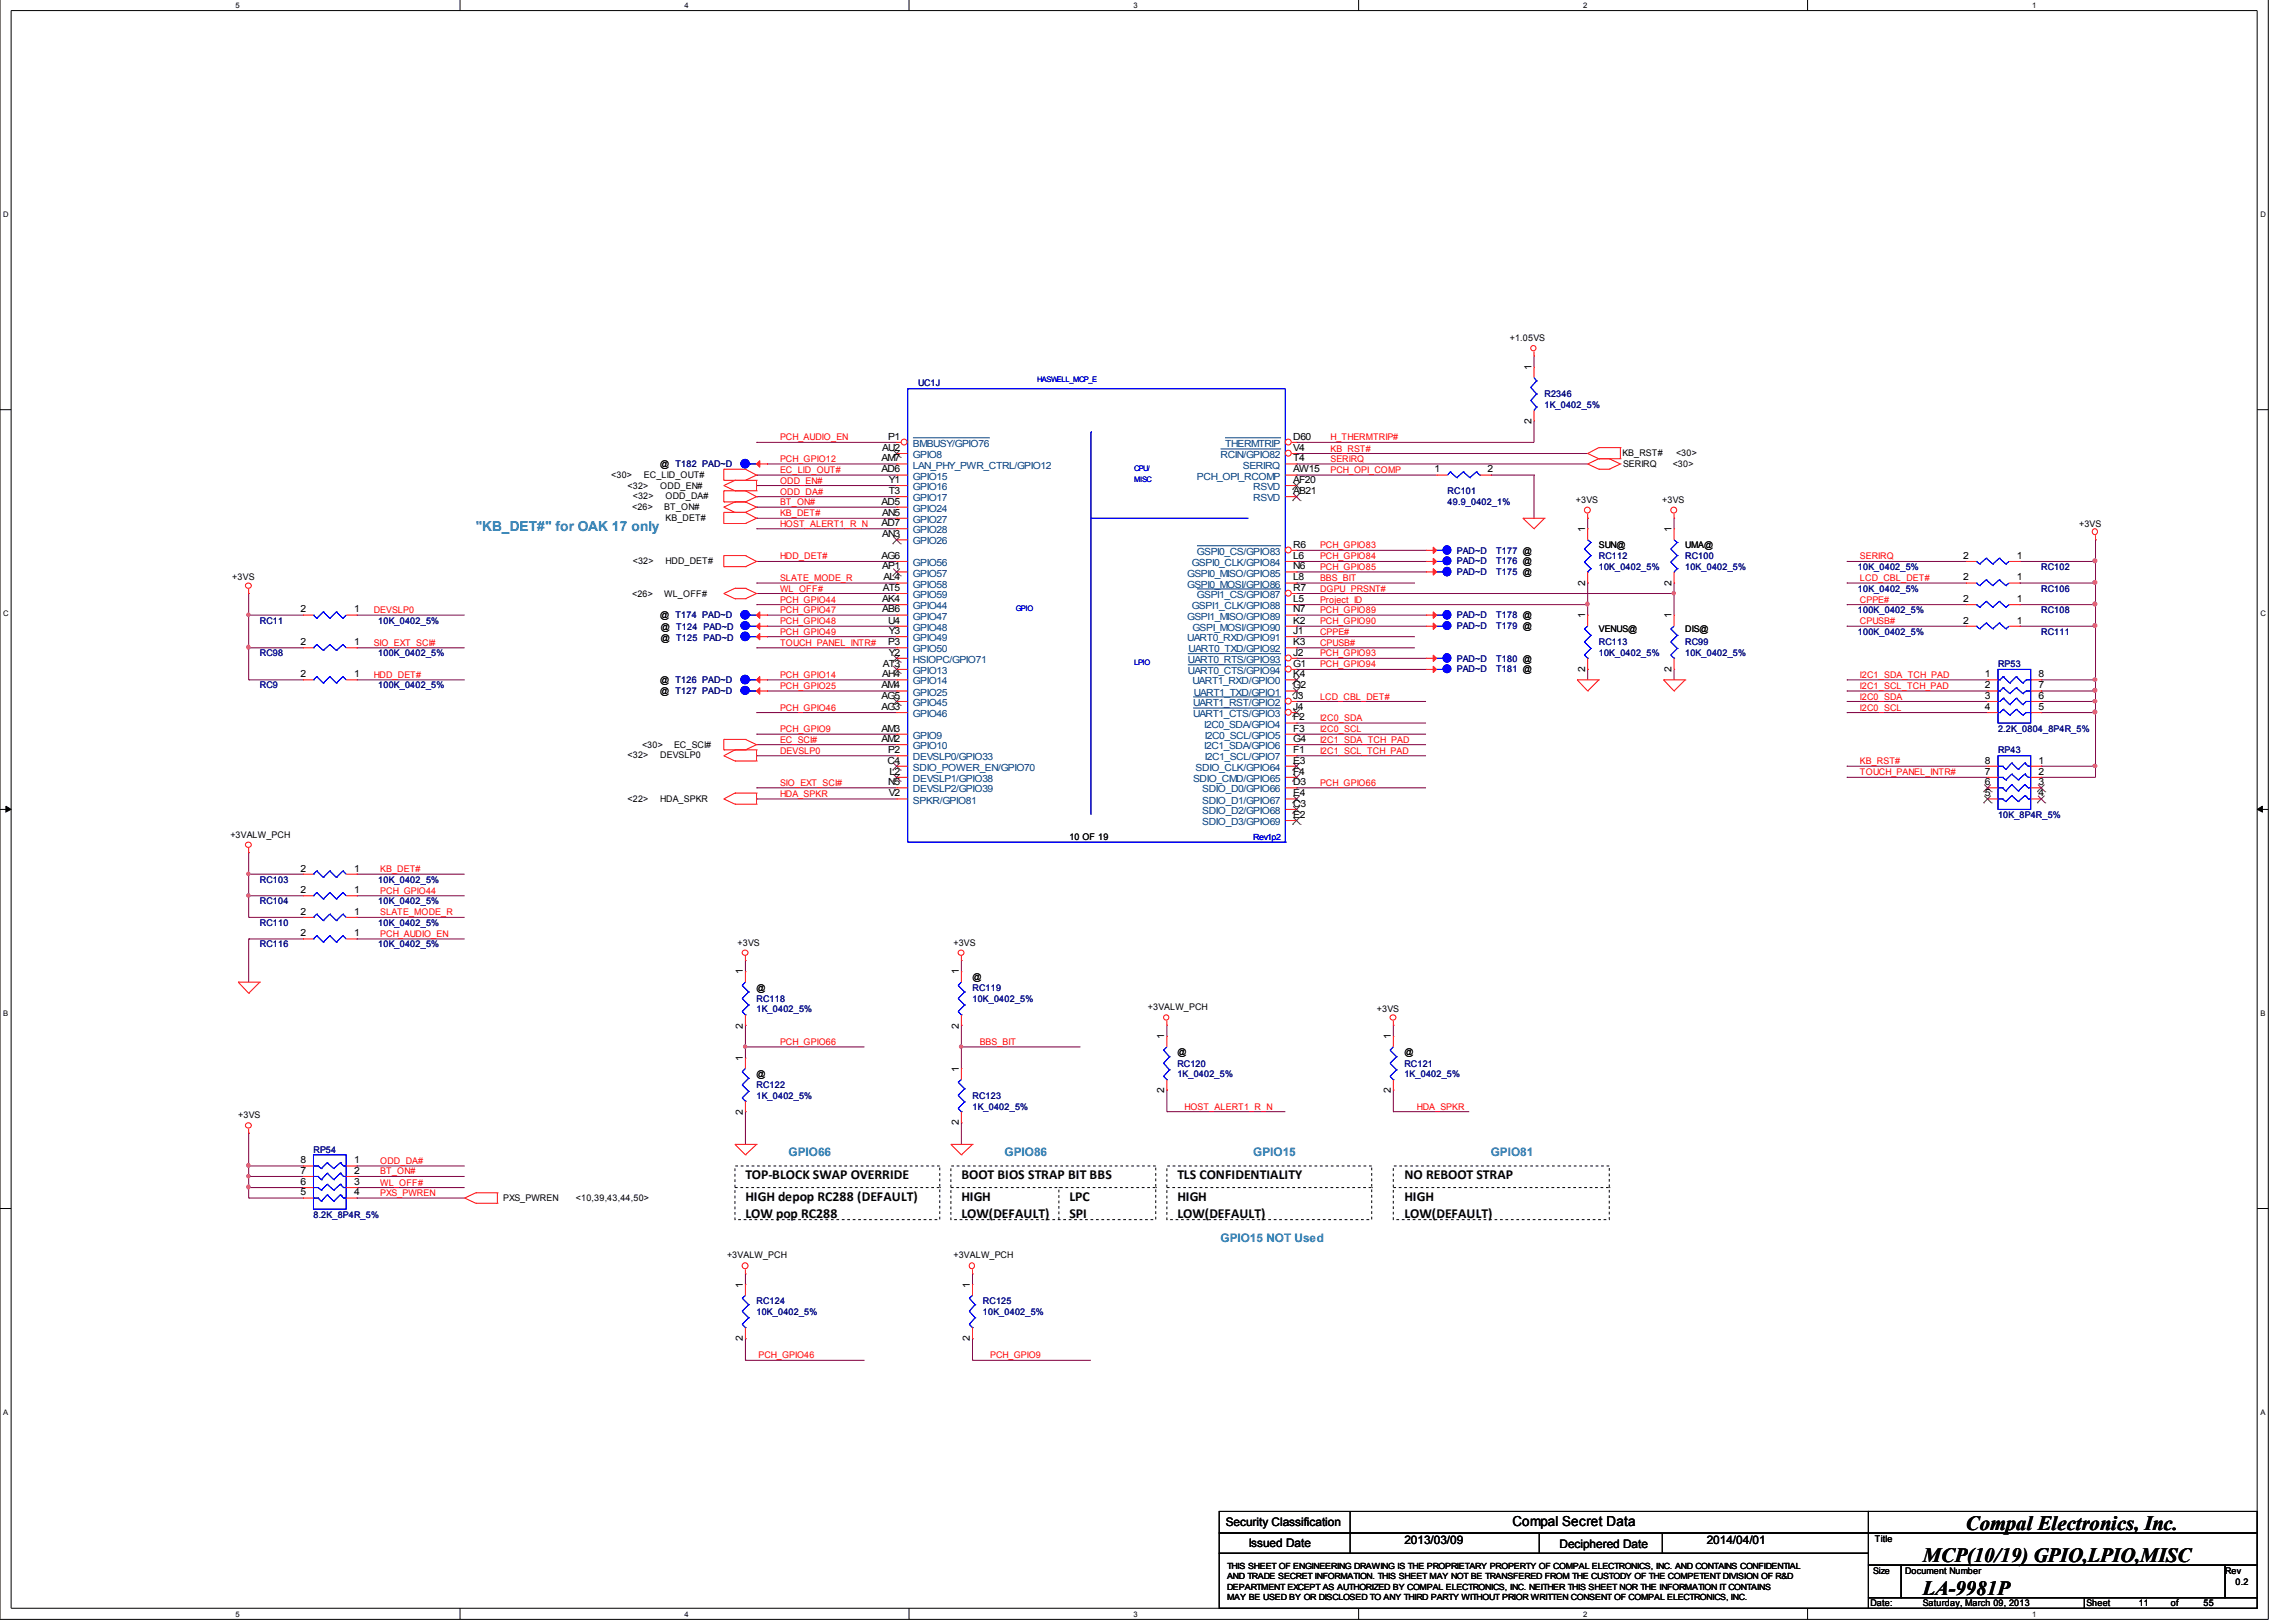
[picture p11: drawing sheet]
<svg xmlns="http://www.w3.org/2000/svg" width="297mm" height="210mm" viewBox="0 0 297 210" stroke-linecap="round" stroke-linejoin="round" font-family="sans-serif">
<defs><g id="words">
<g font-size="2.6">
<text x="248.8" y="202.2">MCP(10/19) GPIO,LPIO,MISC</text>
<text x="254.3" y="198">Compal Electronics, Inc.</text>
<text x="248.8" y="206.4">LA-9981P</text>
</g>
<text font-size="1.8" fill="#0080c0" x="61.6" y="68.7">&quot;KB_DET#&quot; for OAK 17 only</text>
<g font-size="1.8">
<text x="96.4" y="155.4">HIGH depop RC288 (DEFAULT)</text>
<text x="96.4" y="152.6">TOP-BLOCK SWAP OVERRIDE</text>
<text x="124.4" y="155.4">HIGH</text>
<text x="124.4" y="152.6">BOOT BIOS STRAP BIT BBS</text>
<text x="138.3" y="155.4">LPC</text>
<text x="152.3" y="155.4">HIGH</text>
<text x="152.3" y="152.6">TLS CONFIDENTIALITY</text>
<text x="181.7" y="155.4">HIGH</text>
<text x="181.7" y="152.6">NO REBOOT STRAP</text>
<text x="96.4" y="157.6">LOW pop RC288</text>
<text x="124.4" y="157.6">LOW(DEFAULT)</text>
<text x="138.3" y="157.6">SPI</text>
<text x="152.3" y="157.6">LOW(DEFAULT)</text>
<text x="181.7" y="157.6">LOW(DEFAULT)</text>
<text x="195.7" y="197.5">Compal Secret Data</text>
</g>
<g font-size="1.5" fill="#0080c0">
<text x="102" y="149.5">GPIO66</text>
<text x="130" y="149.5">GPIO86</text>
<text x="162.1" y="149.5">GPIO15</text>
<text x="192.9" y="149.5">GPIO81</text>
<text x="157.9" y="160.7">GPIO15 NOT Used</text>
</g>
<g font-size="1.5">
<text x="158.6" y="197.5">Security Classification</text>
<text x="161.5" y="200.2">Issued Date</text>
<text x="181.7" y="199.8">2013/03/09</text>
<text x="201.8" y="200.3">Deciphered Date</text>
<text x="220.8" y="199.8">2014/04/01</text>
</g>
<g font-size="1.3">
<text x="198.1" y="47.9" transform="rotate(-90 198.1 47.9)">1</text>
<text x="114" y="59.7">AM7</text>
<text x="114.1" y="58.3">AU2</text>
<text x="114.9" y="56.9">P1</text>
<text x="167.3" y="58.3">V4</text>
<text x="167.3" y="56.9">D60</text>
<text x="167.3" y="59.7">T4</text>
<text x="198.1" y="54.9" transform="rotate(-90 198.1 54.9)">2</text>
<text x="114" y="61.1">AD6</text>
<text x="114" y="65.3">AD5</text>
<text x="115" y="62.5">Y1</text>
<text x="115" y="63.9">T3</text>
<text x="167.3" y="61.1">AW15</text>
<text x="167.3" y="62.5">AF20</text>
<text x="167.3" y="63.9">AB21</text>
<text x="185.6" y="61.1">1</text>
<text x="192.4" y="61.1">2</text>
<text x="114" y="68.1">AD7</text>
<text x="114.1" y="66.7">AN5</text>
<text x="114.1" y="69.5">AN3</text>
<text x="167.3" y="70.9">R6</text>
<text x="205.1" y="68.8" transform="rotate(-90 205.1 68.8)">1</text>
<text x="216.2" y="68.8" transform="rotate(-90 216.2 68.8)">1</text>
<text x="114" y="72.3">AG6</text>
<text x="114.1" y="73.7">AP1</text>
<text x="114.1" y="77.9">AK4</text>
<text x="114.2" y="76.5">AT5</text>
<text x="114.3" y="75.1">AL4</text>
<text x="167.3" y="77.9">L5</text>
<text x="167.3" y="76.5">R7</text>
<text x="167.3" y="75.1">L8</text>
<text x="167.3" y="72.3">L6</text>
<text x="167.3" y="73.7">N6</text>
<text x="205.1" y="75.8" transform="rotate(-90 205.1 75.8)">2</text>
<text x="216.2" y="75.8" transform="rotate(-90 216.2 75.8)">2</text>
<text x="254" y="72.3">2</text>
<text x="254" y="75.1">2</text>
<text x="254" y="77.9">2</text>
<text x="260.9" y="72.3">1</text>
<text x="260.9" y="75.1">1</text>
<text x="260.9" y="77.9">1</text>
<text x="38.9" y="83.5">2</text>
<text x="38.9" y="79.3">2</text>
<text x="45.8" y="83.5">1</text>
<text x="45.8" y="79.3">1</text>
<text x="114.1" y="79.3">AB6</text>
<text x="114.9" y="83.5">P3</text>
<text x="114.9" y="80.7">U4</text>
<text x="115" y="82.1">Y3</text>
<text x="167.3" y="83.5">K3</text>
<text x="167.3" y="82.1">J1</text>
<text x="167.3" y="79.3">N7</text>
<text x="167.3" y="80.7">K2</text>
<text x="205.1" y="80" transform="rotate(-90 205.1 80)">1</text>
<text x="216.2" y="80" transform="rotate(-90 216.2 80)">1</text>
<text x="254" y="80.7">2</text>
<text x="260.9" y="80.7">1</text>
<text x="38.9" y="87.6">2</text>
<text x="45.8" y="87.6">1</text>
<text x="114" y="89.1">AM4</text>
<text x="114.1" y="87.6">AH4</text>
<text x="114.2" y="86.3">AT3</text>
<text x="115" y="84.9">Y2</text>
<text x="167.3" y="87.6">K4</text>
<text x="167.3" y="89.1">G2</text>
<text x="167.3" y="86.3">G1</text>
<text x="167.3" y="84.9">J2</text>
<text x="205.1" y="87" transform="rotate(-90 205.1 87)">2</text>
<text x="216.2" y="87" transform="rotate(-90 216.2 87)">2</text>
<text x="256.8" y="87.6">1</text>
<text x="256.8" y="89.1">2</text>
<text x="263.7" y="87.6">8</text>
<text x="263.7" y="89.1">7</text>
<text x="114" y="94.7">AM3</text>
<text x="114" y="90.4">AG5</text>
<text x="114" y="91.9">AG3</text>
<text x="167.3" y="94.7">F3</text>
<text x="167.3" y="93.2">F2</text>
<text x="167.3" y="90.4">J3</text>
<text x="167.3" y="91.9">J4</text>
<text x="256.8" y="90.4">3</text>
<text x="256.8" y="91.9">4</text>
<text x="263.7" y="90.4">6</text>
<text x="263.7" y="91.9">5</text>
<text x="114" y="96">AM2</text>
<text x="114.8" y="98.8">C4</text>
<text x="114.9" y="101.6">N5</text>
<text x="114.9" y="97.5">P2</text>
<text x="115.1" y="100.3">L2</text>
<text x="167.3" y="101.6">D3</text>
<text x="167.3" y="98.8">E3</text>
<text x="167.3" y="100.3">F4</text>
<text x="167.3" y="97.5">F1</text>
<text x="167.3" y="96">G4</text>
<text x="256.8" y="98.8">8</text>
<text x="256.8" y="100.3">7</text>
<text x="256.8" y="101.6">6</text>
<text x="263.7" y="98.8">1</text>
<text x="263.7" y="100.3">2</text>
<text x="263.7" y="101.6">3</text>
<text x="115" y="103.1">V2</text>
<text x="167.3" y="103.1">E4</text>
<text x="167.3" y="104.4">C3</text>
<text x="167.3" y="105.8">E2</text>
<text x="256.8" y="103.1">5</text>
<text x="263.7" y="103.1">4</text>
<text x="38.9" y="112.8">2</text>
<text x="45.8" y="112.8">1</text>
<text x="38.9" y="115.6">2</text>
<text x="38.9" y="118.4">2</text>
<text x="45.8" y="115.6">1</text>
<text x="45.8" y="118.4">1</text>
<text x="38.9" y="121.2">2</text>
<text x="45.8" y="121.2">1</text>
<text x="96.1" y="126.1" transform="rotate(-90 96.1 126.1)">1</text>
<text x="124" y="126.1" transform="rotate(-90 124 126.1)">1</text>
<text x="96.1" y="137.3" transform="rotate(-90 96.1 137.3)">1</text>
<text x="96.1" y="133.1" transform="rotate(-90 96.1 133.1)">2</text>
<text x="124" y="133.1" transform="rotate(-90 124 133.1)">2</text>
<text x="150.6" y="134.5" transform="rotate(-90 150.6 134.5)">1</text>
<text x="179.9" y="134.5" transform="rotate(-90 179.9 134.5)">1</text>
<text x="124" y="138.7" transform="rotate(-90 124 138.7)">1</text>
<text x="150.6" y="141.5" transform="rotate(-90 150.6 141.5)">2</text>
<text x="179.9" y="141.5" transform="rotate(-90 179.9 141.5)">2</text>
<text x="96.1" y="144.3" transform="rotate(-90 96.1 144.3)">2</text>
<text x="124" y="145.6" transform="rotate(-90 124 145.6)">2</text>
<text x="38.9" y="150.6">8</text>
<text x="38.9" y="151.9">7</text>
<text x="38.9" y="153.3">6</text>
<text x="38.9" y="154.7">5</text>
<text x="45.8" y="150.6">1</text>
<text x="45.8" y="151.9">2</text>
<text x="45.8" y="153.3">3</text>
<text x="45.8" y="154.7">4</text>
<text x="96.1" y="166.6" transform="rotate(-90 96.1 166.6)">1</text>
<text x="125.5" y="166.6" transform="rotate(-90 125.5 166.6)">1</text>
<text x="96.1" y="173.6" transform="rotate(-90 96.1 173.6)">2</text>
<text x="125.5" y="173.6" transform="rotate(-90 125.5 173.6)">2</text>
</g>
<g font-size="1.3" fill="#004080">
<text x="118.1" y="59.3">GPIO8</text>
<text x="118.1" y="57.8">BMBUSY/GPIO76</text>
<text x="157.9" y="59.3">RCIN/GPIO82</text>
<text x="158.5" y="57.8">THERMTRIP</text>
<text x="118.1" y="63.4">GPIO16</text>
<text x="118.1" y="64.9">GPIO17</text>
<text x="118.1" y="62.1">GPIO15</text>
<text x="118.1" y="60.6">LAN_PHY_PWR_CTRL/GPIO12</text>
<text x="154.9" y="62.1">PCH_OPI_RCOMP</text>
<text x="160.8" y="60.6">SERIRQ</text>
<text x="162.1" y="63.4">RSVD</text>
<text x="162.1" y="64.9">RSVD</text>
<text x="118.1" y="67.7">GPIO27</text>
<text x="118.1" y="69">GPIO28</text>
<text x="118.1" y="70.5">GPIO26</text>
<text x="118.1" y="66.2">GPIO24</text>
<text x="154.9" y="71.8">GSPI0_CS/GPIO83</text>
<text x="118.1" y="73.3">GPIO56</text>
<text x="118.1" y="74.6">GPIO57</text>
<text x="118.1" y="77.4">GPIO59</text>
<text x="118.1" y="76">GPIO58</text>
<text x="153.6" y="76">GSPI0_MOSI/GPIO86</text>
<text x="153.6" y="74.6">GSPI0_MISO/GPIO85</text>
<text x="154.2" y="73.3">GSPI0_CLK/GPIO84</text>
<text x="154.9" y="77.4">GSPI1_CS/GPIO87</text>
<text x="118.1" y="83">GPIO49</text>
<text x="118.1" y="80.2">GPIO47</text>
<text x="118.1" y="81.6">GPIO48</text>
<text x="118.1" y="78.8">GPIO44</text>
<text x="153.6" y="83">UART0_RXD/GPIO91</text>
<text x="153.6" y="80.2">GSPI1_MISO/GPIO89</text>
<text x="154.2" y="78.8">GSPI1_CLK/GPIO88</text>
<text x="154.3" y="81.6">GSPI_MOSI/GPIO90</text>
<text x="118.1" y="88.6">GPIO14</text>
<text x="118.1" y="87.2">GPIO13</text>
<text x="118.1" y="85.8">HSIOPC/GPIO71</text>
<text x="118.1" y="84.4">GPIO50</text>
<text x="153.7" y="87.2">UART0_CTS/GPIO94</text>
<text x="153.7" y="85.8">UART0_RTS/GPIO93</text>
<text x="153.8" y="84.4">UART0_TXD/GPIO92</text>
<text x="154.3" y="88.6">UART1_RXD/GPIO0</text>
<text x="118.1" y="95.6">GPIO9</text>
<text x="118.1" y="91.4">GPIO45</text>
<text x="118.1" y="92.8">GPIO46</text>
<text x="118.1" y="90">GPIO25</text>
<text x="154.3" y="91.4">UART1_RST/GPIO2</text>
<text x="154.3" y="92.8">UART1_CTS/GPIO3</text>
<text x="154.4" y="90">UART1_TXD/GPIO1</text>
<text x="155.8" y="94.2">I2C0_SDA/GPIO4</text>
<text x="155.9" y="95.6">I2C0_SCL/GPIO5</text>
<text x="118.1" y="101.2">DEVSLP1/GPIO38</text>
<text x="118.1" y="99.8">SDIO_POWER_EN/GPIO70</text>
<text x="118.1" y="98.4">DEVSLP0/GPIO33</text>
<text x="118.1" y="97">GPIO10</text>
<text x="154.3" y="101.2">SDIO_CMD/GPIO65</text>
<text x="154.7" y="99.8">SDIO_CLK/GPIO64</text>
<text x="155.8" y="97">I2C1_SDA/GPIO6</text>
<text x="155.9" y="98.4">I2C1_SCL/GPIO7</text>
<text x="118.1" y="102.5">DEVSLP2/GPIO39</text>
<text x="118.1" y="104">SPKR/GPIO81</text>
<text x="155.5" y="104">SDIO_D1/GPIO67</text>
<text x="155.5" y="105.3">SDIO_D2/GPIO68</text>
<text x="155.5" y="106.8">SDIO_D3/GPIO69</text>
<text x="155.5" y="102.5">SDIO_D0/GPIO66</text>
</g>
<g font-size="1.2">
<text x="195.3" y="44.1">+1.05VS</text>
<text x="209.9" y="59">KB_RST#</text>
<text x="216.8" y="59">&lt;30&gt;</text>
<text x="79.1" y="61.8">&lt;30&gt;</text>
<text x="81.2" y="63.3">&lt;32&gt;</text>
<text x="81.9" y="64.6">&lt;32&gt;</text>
<text x="83.3" y="61.8">EC_LID_OUT#</text>
<text x="85.4" y="63.3">ODD_EN#</text>
<text x="85.4" y="60.5">@ T182 PAD~D</text>
<text x="86.1" y="64.6">ODD_DA#</text>
<text x="203.9" y="65">+3VS</text>
<text x="210" y="60.5">SERIRQ</text>
<text x="215.1" y="65">+3VS</text>
<text x="216.4" y="60.5">&lt;30&gt;</text>
<text x="81.8" y="66.1">&lt;26&gt;</text>
<text x="85.9" y="66.1">BT_ON#</text>
<text x="86.1" y="67.4">KB_DET#</text>
<text x="206.8" y="71">SUN@</text>
<text x="218" y="71">UMA@</text>
<text x="269" y="68.2">+3VS</text>
<text x="30.1" y="75.1">+3VS</text>
<text x="81.8" y="77.2">&lt;26&gt;</text>
<text x="81.9" y="73">&lt;32&gt;</text>
<text x="85.9" y="77.2">WL_OFF#</text>
<text x="86.1" y="73">HDD_DET#</text>
<text x="85.4" y="80">@ T174 PAD~D</text>
<text x="85.5" y="81.5">@ T124 PAD~D</text>
<text x="85.5" y="82.9">@ T125 PAD~D</text>
<text x="206.8" y="81.8">VENUS@</text>
<text x="218" y="81.8">DIS@</text>
<text x="85.4" y="88.4">@ T126 PAD~D</text>
<text x="85.4" y="89.8">@ T127 PAD~D</text>
<text x="81.2" y="98.1">&lt;32&gt;</text>
<text x="83.1" y="96.8">&lt;30&gt;</text>
<text x="85.4" y="98.1">DEVSLP0</text>
<text x="87.2" y="96.8">EC_SCI#</text>
<text x="81.2" y="103.7">&lt;22&gt;</text>
<text x="85.4" y="103.7">HDA_SPKR</text>
<text x="29.8" y="108.4">+3VALW_PCH</text>
<text x="138.3" y="108.6">10 OF 19</text>
<text x="95.4" y="122.4">+3VS</text>
<text x="123.4" y="122.4">+3VS</text>
<text x="97.9" y="128.2">@</text>
<text x="125.8" y="126.8">@</text>
<text x="148.5" y="130.7">+3VALW_PCH</text>
<text x="178.1" y="131">+3VS</text>
<text x="152.3" y="136.6">@</text>
<text x="181.7" y="136.6">@</text>
<text x="97.9" y="139.4">@</text>
<text x="30.8" y="144.7">+3VS</text>
<text x="65.1" y="155.5">PXS_PWREN</text>
<text x="74.5" y="155.5">&lt;10,39,43,44,50&gt;</text>
<text x="94.1" y="162.8">+3VALW_PCH</text>
<text x="123.4" y="162.8">+3VALW_PCH</text>
<text x="242.3" y="203.6">Size</text>
<text x="242.6" y="199.6">Title</text>
<text x="246.5" y="203.6">Document Number</text>
<text x="287.9" y="203.6">Rev</text>
<text x="242" y="207.9">Date:</text>
<text x="248.8" y="207.9">Saturday, March 09, 2013</text>
<text x="269.9" y="207.9">Sheet</text>
<text x="276.7" y="207.9">11</text>
<text x="280.8" y="207.9">of</text>
<text x="285.1" y="207.9">55</text>
<text x="289.2" y="205.1">0.2</text>
</g>
<g font-size="1.2" fill="#000080">
<text x="118.8" y="50">UC1J</text>
<text x="199.8" y="51.4">R2346</text>
<text x="199.8" y="52.8">1K_0402_5%</text>
<text x="187.3" y="63.9">RC101</text>
<text x="187.3" y="65.4">49.9_0402_1%</text>
<text x="188.5" y="71.6">PAD~D</text>
<text x="193.5" y="71.6">T177 @</text>
<text x="188.5" y="74.4">PAD~D</text>
<text x="188.5" y="73">PAD~D</text>
<text x="193.5" y="74.4">T175 @</text>
<text x="193.5" y="73">T176 @</text>
<text x="206.8" y="72.3">RC112</text>
<text x="206.8" y="73.8">10K_0402_5%</text>
<text x="218" y="72.3">RC100</text>
<text x="218" y="73.8">10K_0402_5%</text>
<text x="240.4" y="73.8">10K_0402_5%</text>
<text x="240.4" y="76.6">10K_0402_5%</text>
<text x="264.1" y="73.8">RC102</text>
<text x="264.1" y="76.6">RC106</text>
<text x="33.6" y="80.7">RC11</text>
<text x="48.9" y="80.7">10K_0402_5%</text>
<text x="188.5" y="80">PAD~D</text>
<text x="188.5" y="81.4">PAD~D</text>
<text x="193.5" y="80">T178 @</text>
<text x="193.5" y="81.4">T179 @</text>
<text x="206.8" y="83.5">RC113</text>
<text x="218" y="83.5">RC99</text>
<text x="240.4" y="82.1">100K_0402_5%</text>
<text x="240.4" y="79.3">100K_0402_5%</text>
<text x="264.1" y="82.1">RC111</text>
<text x="264.1" y="79.3">RC108</text>
<text x="33.6" y="89.1">RC9</text>
<text x="33.6" y="84.9">RC98</text>
<text x="48.9" y="89.1">100K_0402_5%</text>
<text x="48.9" y="84.9">100K_0402_5%</text>
<text x="188.5" y="85.6">PAD~D</text>
<text x="188.5" y="87">PAD~D</text>
<text x="193.5" y="85.6">T180 @</text>
<text x="193.5" y="87">T181 @</text>
<text x="206.8" y="84.9">10K_0402_5%</text>
<text x="218" y="84.9">10K_0402_5%</text>
<text x="258.5" y="86.3">RP53</text>
<text x="258.5" y="94.7">2.2K_0804_8P4R_5%</text>
<text x="258.5" y="97.5">RP43</text>
<text x="258.5" y="105.8">10K_8P4R_5%</text>
<text x="33.6" y="114.2">RC103</text>
<text x="33.6" y="117">RC104</text>
<text x="33.6" y="119.8">RC110</text>
<text x="48.9" y="114.2">10K_0402_5%</text>
<text x="48.9" y="117">10K_0402_5%</text>
<text x="48.9" y="119.8">10K_0402_5%</text>
<text x="33.6" y="122.6">RC116</text>
<text x="48.9" y="122.6">10K_0402_5%</text>
<text x="97.9" y="129.6">RC118</text>
<text x="97.9" y="131">1K_0402_5%</text>
<text x="125.8" y="128.2">RC119</text>
<text x="125.8" y="129.6">10K_0402_5%</text>
<text x="97.9" y="140.8">RC122</text>
<text x="97.9" y="142.2">1K_0402_5%</text>
<text x="125.8" y="142.2">RC123</text>
<text x="125.8" y="143.6">1K_0402_5%</text>
<text x="152.3" y="138">RC120</text>
<text x="152.3" y="139.4">1K_0402_5%</text>
<text x="181.7" y="138">RC121</text>
<text x="181.7" y="139.4">1K_0402_5%</text>
<text x="40.6" y="149.2">RP54</text>
<text x="40.6" y="157.6">8.2K_8P4R_5%</text>
<text x="97.9" y="168.8">RC124</text>
<text x="97.9" y="170.1">10K_0402_5%</text>
<text x="127.2" y="168.8">RC125</text>
<text x="127.2" y="170.1">10K_0402_5%</text>
</g>
<g font-size="1.2" fill="#f00">
<text x="100.9" y="57">PCH_AUDIO_EN</text>
<text x="100.9" y="59.8">PCH_GPIO12</text>
<text x="172.1" y="59.8">SERIRQ</text>
<text x="172.1" y="58.4">KB_RST#</text>
<text x="172.1" y="57">H_THERMTRIP#</text>
<text x="100.9" y="65.4">BT_ON#</text>
<text x="100.9" y="61.2">EC_LID_OUT#</text>
<text x="100.9" y="62.6">ODD_EN#</text>
<text x="100.9" y="64">ODD_DA#</text>
<text x="172.1" y="61.2">PCH_OPI_COMP</text>
<text x="100.9" y="66.8">KB_DET#</text>
<text x="100.9" y="68.2">HOST_ALERT1_R_N</text>
<text x="170.8" y="71">PCH_GPIO83</text>
<text x="100.9" y="75.2">SLATE_MODE_R</text>
<text x="100.9" y="78">PCH_GPIO44</text>
<text x="100.9" y="76.6">WL_OFF#</text>
<text x="100.9" y="72.4">HDD_DET#</text>
<text x="170.8" y="75.2">BBS_BIT</text>
<text x="170.8" y="76.6">DGPU_PRSNT#</text>
<text x="170.8" y="78">Project_ID</text>
<text x="170.8" y="73.8">PCH_GPIO85</text>
<text x="170.8" y="72.4">PCH_GPIO84</text>
<text x="240.6" y="75.2">LCD_CBL_DET#</text>
<text x="240.6" y="78">CPPE#</text>
<text x="240.6" y="72.4">SERIRQ</text>
<text x="48.3" y="83.6">SIO_EXT_SCI#</text>
<text x="48.3" y="79.3">DEVSLP0</text>
<text x="100.9" y="80.8">PCH_GPIO48</text>
<text x="100.9" y="82.1">PCH_GPIO49</text>
<text x="100.9" y="83.6">TOUCH_PANEL_INTR#</text>
<text x="100.9" y="79.3">PCH_GPIO47</text>
<text x="170.8" y="82.1">CPPE#</text>
<text x="170.8" y="83.6">CPUSB#</text>
<text x="170.8" y="79.3">PCH_GPIO89</text>
<text x="170.8" y="80.8">PCH_GPIO90</text>
<text x="240.6" y="80.8">CPUSB#</text>
<text x="48.3" y="87.7">HDD_DET#</text>
<text x="100.9" y="87.7">PCH_GPIO14</text>
<text x="100.9" y="89.2">PCH_GPIO25</text>
<text x="170.8" y="84.9">PCH_GPIO93</text>
<text x="170.8" y="86.4">PCH_GPIO94</text>
<text x="240.6" y="89.2">I2C1_SCL_TCH_PAD</text>
<text x="240.6" y="87.7">I2C1_SDA_TCH_PAD</text>
<text x="100.9" y="92">PCH_GPIO46</text>
<text x="100.9" y="94.8">PCH_GPIO9</text>
<text x="170.8" y="90.5">LCD_CBL_DET#</text>
<text x="170.8" y="93.3">I2C0_SDA</text>
<text x="170.8" y="94.8">I2C0_SCL</text>
<text x="240.6" y="92">I2C0_SCL</text>
<text x="240.6" y="90.5">I2C0_SDA</text>
<text x="100.9" y="101.7">SIO_EXT_SCI#</text>
<text x="100.9" y="96.1">EC_SCI#</text>
<text x="100.9" y="97.6">DEVSLP0</text>
<text x="170.8" y="96.1">I2C1_SDA_TCH_PAD</text>
<text x="170.8" y="97.6">I2C1_SCL_TCH_PAD</text>
<text x="170.8" y="101.7">PCH_GPIO66</text>
<text x="240.6" y="98.9">KB_RST#</text>
<text x="240.6" y="100.3">TOUCH_PANEL_INTR#</text>
<text x="100.9" y="103.1">HDA_SPKR</text>
<text x="49.2" y="112.9">KB_DET#</text>
<text x="49.2" y="115.7">PCH_GPIO44</text>
<text x="49.2" y="118.5">SLATE_MODE_R</text>
<text x="49.2" y="121.3">PCH_AUDIO_EN</text>
<text x="100.9" y="135.2">PCH_GPIO66</text>
<text x="126.7" y="135.2">BBS_BIT</text>
<text x="153.2" y="143.6">HOST_ALERT1_R_N</text>
<text x="183.3" y="143.6">HDA_SPKR</text>
<text x="49.2" y="150.6">ODD_DA#</text>
<text x="49.2" y="152">BT_ON#</text>
<text x="49.2" y="153.4">WL_OFF#</text>
<text x="49.2" y="154.8">PXS_PWREN</text>
<text x="98.1" y="175.8">PCH_GPIO46</text>
<text x="128.1" y="175.8">PCH_GPIO9</text>
</g>
<text font-size="1.1" fill="#00f" x="162.1" y="108.6">Rev1p2</text>
<g font-size="1.1">
<text x="158.7" y="203">THIS SHEET OF ENGINEERING DRAWING IS THE PROPRIETARY PROPERTY OF COMPAL ELECTRONICS, INC. AND CONTAINS CONFIDENTIAL</text>
<text x="158.7" y="204.4">AND TRADE SECRET INFORMATION. THIS SHEET MAY NOT BE TRANSFERED FROM THE CUSTODY OF THE COMPETENT DIVISION OF R&amp;D</text>
<text x="158.7" y="205.8">DEPARTMENT EXCEPT AS AUTHORIZED BY COMPAL ELECTRONICS, INC. NEITHER THIS SHEET NOR THE INFORMATION IT CONTAINS</text>
<text x="158.7" y="207.1">MAY BE USED BY OR DISCLOSED TO ANY THIRD PARTY WITHOUT PRIOR WRITTEN CONSENT OF COMPAL ELECTRONICS, INC.</text>
</g>
<g font-size="1">
<text x="30.5" y="1">5</text>
<text x="88.6" y="1">4</text>
<text x="146.6" y="1">3</text>
<text x="204.8" y="1">2</text>
<text x="262.9" y="1">1</text>
<text x=".4" y="28">D</text>
<text x="292.4" y="28">D</text>
<text x=".4" y="79.7">C</text>
<text x="292.4" y="79.7">C</text>
<text x=".4" y="131.4">B</text>
<text x="292.4" y="131.4">B</text>
<text x=".4" y="183.1">A</text>
<text x="292.4" y="183.1">A</text>
<text x="30.5" y="209.2">5</text>
<text x="88.6" y="209.2">4</text>
<text x="146.6" y="209.2">3</text>
<text x="204.8" y="209.2">2</text>
<text x="262.9" y="209.2">1</text>
</g>
<g font-size="1" fill="#00f">
<text x="134.2" y="49.5">HASWELL_MCP_E</text>
<text x="146.7" y="60.9">CPU/</text>
<text x="146.7" y="62.3">MISC</text>
<text x="131.4" y="79.1">GPIO</text>
<text x="146.7" y="86">LPIO</text>
</g>
</g></defs>
<path d="M0 -.1v209.7h293.5v-209.7M1.4 1.4h290.6v206.7h-290.6z" fill="none" stroke="#000" stroke-width=".13"/>
<g fill="#fff">
<path d="M30.5 .2h.4v1h-.4z"/>
<path d="M30.5 208.4h.4v1h-.4z"/>
</g>
<path d="M59.5 -.1v1.5M59.5 208.1v1.5" fill="none" stroke="#000" stroke-width=".13"/>
<g fill="#fff">
<path d="M88.6 .2h.4v1h-.4z"/>
<path d="M88.6 208.4h.4v1h-.4z"/>
</g>
<path d="M117.6 -.1v1.5M117.6 208.1v1.5" fill="none" stroke="#000" stroke-width=".13"/>
<g fill="#fff">
<path d="M146.6 .2h.5v1h-.5z"/>
<path d="M146.6 208.4h.5v1h-.5z"/>
</g>
<path d="M175.8 -.1v1.5M175.8 208.1v1.5" fill="none" stroke="#000" stroke-width=".13"/>
<g fill="#fff">
<path d="M204.8 .2h.4v1h-.4z"/>
<path d="M204.8 208.4h.4v1h-.4z"/>
</g>
<path d="M233.8 -.1v1.5M233.8 208.1v1.5" fill="none" stroke="#000" stroke-width=".13"/>
<g fill="#fff">
<path d="M262.9 .2h.4v1h-.4z"/>
<path d="M262.9 208.4h.4v1h-.4z"/>
<path d="M.4 27.2h.5v1h-.5z"/>
<path d="M292.4 27.2h.5v1h-.5z"/>
<path d="M.4 78.8h.5v1.1h-.5z"/>
<path d="M292.4 78.8h.5v1.1h-.5z"/>
</g>
<path d="M0 53h1.4M292 53h1.5" fill="none" stroke="#000" stroke-width=".13"/>
<g fill="#fff">
<path d="M.4 130.6h.5v1h-.5z"/>
<path d="M292.4 130.6h.5v1h-.5z"/>
</g>
<path d="M0 104.7h1.4M292 104.7h1.5" fill="none" stroke="#000" stroke-width=".13"/>
<path d="M.8 104.3l.6 .4-.6 .4zM292 104.7l.7-.4v.8z" fill="#000" stroke="#000" stroke-width=".13"/>
<g fill="#fff">
<path d="M.4 182.2h.5v1h-.5z"/>
<path d="M292.4 182.2h.5v1h-.5z"/>
</g>
<g fill="none" stroke="#000" stroke-width=".13">
<path d="M0 156.4h1.4M292 156.4h1.5M157.7 195.6h84v2.8h-84zM157.7 198.4h84v2.6h-84zM174.7 198.4h.1M174.7 195.6v5.4M199.1 198.4v2.6M215.1 198.4v2.6M241.7 195.6h50.3v2.8h-50.3zM241.7 198.4h50.3v4.1h-50.3zM157.7 201h84v7.1h-84zM174.7 201h.1"/>
<path d="M199.1 201h.1M215.1 201h.1M241.7 202.5h4.3v4.3h-4.3zM241.7 206.8h28v1.3h-28zM246 202.5h41.9v4.3h-41.9zM269.7 206.8h22.3v1.3h-22.3zM287.9 202.5h4.1v4.3h-4.1z"/>
</g>
<path d="M95.1 150.9h26.5v6.9h-26.5zM95.1 153.7h26.5M123 153.7h26.5M123 150.9h26.5v6.9h-26.5zM137 157.8v-4.1M151 153.7h26.5M151 150.9h26.5v6.9h-26.5zM180.3 150.9h27.9v6.9h-27.9zM180.3 153.7h27.9" fill="none" stroke="#000" stroke-width=".13" stroke-dasharray=".4 .4 .4 .4 .4 .4 .4 .4" stroke-linecap="butt"/>
<g fill="none" stroke="#800040" stroke-width=".13">
<path d="M97.9 57.2h.1M97.9 57.2h18.1M167.7 58.7h.1M167.7 57.2h.1M167.7 58.7h37.7M198.5 46.1h.1M198.5 54.5h.1M198.5 54.5v2.7h-30.8M198.5 46.1v1.4M32.2 79.6h.1M32.2 76.8h.1M32.2 76.8v11.2"/>
<path d="M32.2 79.6h7M46.1 79.6h.1M46.1 79.6h14M97.9 75.5h.1M97.9 78.2h.1M97.9 65.6h.1M97.9 76.8h.1M97.9 61.5h.1M97.9 62.8h.1M97.9 64.3h.1M97.9 72.7h.1M97.9 67.1h.1"/>
<path d="M97.9 68.4h.1M97.9 75.5h18.1M97.9 61.5h18.1M97.9 78.2h18.1M97.9 72.7h18.1M97.9 65.6h18.1M97.9 76.8h18.1M97.9 62.8h18.1M97.9 64.3h18.1M97.9 67.1h18.1M97.9 68.4h18.1M99.2 79.6h.1"/>
<path d="M99.2 60h.1M99.2 60h16.8M99.2 79.6h16.8M167.7 60h.1M167.7 61.5h.1M167.7 75.5h.1M167.7 76.8h.1M167.7 78.2h.1M167.7 74h.1M167.7 72.7h.1M167.7 71.2h.1M167.7 79.6h.1"/>
<path d="M167.7 75.5h15.3M167.7 60h37.7M167.7 61.5h18.1M167.7 78.2h37.7M167.7 72.7h16.8M167.7 79.6h16.8M167.7 76.8h48.9M167.7 74h16.8M167.7 71.2h16.8M192.9 61.5h.1M192.9 61.5h5.6M198.5 61.5h.1"/>
<path d="M198.5 61.5v5.6M205.4 78.2h.1M205.4 67.1h.1M205.4 75.5h.1M205.4 67.1v1.3M205.4 75.5v4.1M216.6 76.8h.1M216.6 75.5h.1M216.6 67.1h.1M216.6 67.1v1.3M216.6 75.5v4.1M238.9 75.5h.1"/>
<path d="M238.9 78.2h.1M238.9 72.7h.1M238.9 75.5h15.4M238.9 78.2h15.4M238.9 72.7h15.4M261.3 75.5h.1M261.3 78.2h.1M261.3 72.7h.1M261.3 75.5h9.8M261.3 78.2h9.8M261.3 72.7h9.8M271.1 69.9h.1"/>
<path d="M271.1 72.7h.1M271.1 75.5h.1M271.1 78.2h.1M271.1 69.9v30.7h-7M32.2 83.8h.1M32.2 88h.1M32.2 83.8h7M32.2 88h7M46.1 83.8h.1M46.1 88h.1M46.1 83.8h14M46.1 88h14"/>
<path d="M97.9 83.8h.1M97.9 92.2h.1M97.9 95h.1M97.9 96.4h.1M97.9 97.8h.1M97.9 96.4h18.1M97.9 97.8h18.1M97.9 95h18.1M97.9 83.8h18.1M97.9 92.2h18.1M99.2 81h.1M99.2 82.4h.1"/>
<path d="M99.2 88h.1M99.2 89.4h.1M99.2 82.4h16.8M99.2 81h16.8M99.2 88h16.8M99.2 89.4h16.8M167.7 90.8h.1M167.7 96.4h.1M167.7 97.8h.1M167.7 93.6h.1M167.7 95h.1M167.7 82.4h.1"/>
<path d="M167.7 83.8h.1M167.7 81h.1M167.7 85.2h.1M167.7 86.6h.1M167.7 90.8h16.8M167.7 96.4h16.8M167.7 97.8h16.8M167.7 93.6h16.8M167.7 95h16.8M167.7 83.8h15.3M167.7 82.4h15.3M167.7 81h16.8"/>
<path d="M167.7 85.2h16.8M167.7 86.6h16.8M205.4 86.6h.1M205.4 86.6v1.4M216.6 86.6h.1M216.6 86.6v1.4M238.9 81h.1M238.9 92.2h.1M238.9 90.8h.1M238.9 89.4h.1M238.9 88h.1M238.9 99.2h.1"/>
<path d="M238.9 90.8h18.2M238.9 81h15.4M238.9 88h18.2M238.9 92.2h18.2M238.9 89.4h18.2M238.9 99.2h18.2M261.3 81h.1M261.3 81h9.8M264.1 92.2h.1M264.1 90.8h.1M264.1 89.4h.1M264.1 88h.1"/>
<path d="M264.1 99.2h.1M264.1 90.8h7M264.1 88h7M264.1 92.2h7M264.1 89.4h7M264.1 99.2h7M271.1 81h.1M271.1 90.8h.1M271.1 89.4h.1M271.1 88h.1M271.1 99.2h.1M271.1 92.2h.1"/>
<path d="M32.2 110.3h.1M32.2 113.1h.1M32.2 115.9h.1M32.2 118.7h.1M32.2 110.3v8.4M32.2 113.1h7M32.2 115.9h7M32.2 118.7h7M46.1 113.1h.1M46.1 115.9h.1M46.1 118.7h.1M46.1 113.1h14"/>
<path d="M46.1 115.9h14M46.1 118.7h14M97.9 102h.1M97.9 103.4h.1M97.9 102h18.1M97.9 103.4h18.1M167.7 102h.1M167.7 102h16.8M238.9 100.6h.1M238.9 100.6h18.2M264.1 100.6h.1M32.2 121.5h.1"/>
<path d="M32.2 121.5v5.6M32.2 121.5h7M46.1 121.5h.1M46.1 121.5h14M96.4 135.5h.1M96.4 124.3h.1M96.4 132.7h.1M96.4 124.3v1.4M96.4 132.7v4.2M96.4 135.5h15.4M124.4 124.3h.1M124.4 132.7h.1"/>
<path d="M124.4 135.5h.1M124.4 124.3v1.4M124.4 132.7v5.6M124.4 135.5h15.4M151 132.7h.1M151 132.7v1.4M180.3 132.7h.1M180.3 132.7v1.4M32.2 153.7h.1M32.2 152.2h.1M32.2 150.9h.1M32.2 146.7h.1"/>
<path d="M32.2 155h.1M32.2 146.7v8.3M32.2 153.7h7M32.2 152.2h7M32.2 150.9h7M32.2 155h7M46.1 150.9h.1M46.1 152.2h.1M46.1 153.7h.1M46.1 155h.1M46.1 153.7h14M46.1 152.2h14"/>
<path d="M46.1 150.9h14M46.1 155h14M96.4 143.9h.1M96.4 143.9v4.2M124.4 145.3h.1M124.4 145.3v2.8M151 141.1h.1M151 143.9h.1M151 143.9h15.3M151 141.1v2.8M180.3 143.9h.1M180.3 141.1h.1"/>
<path d="M180.3 143.9h9.8M180.3 141.1v2.8M96.4 164.9h.1M96.4 173.2h.1M96.4 176h.1M96.4 164.9v1.3M96.4 173.2v2.8M96.4 176h15.4M125.8 164.9h.1M125.8 173.2h.1M125.8 176h.1M125.8 164.9v1.3"/>
<path d="M125.8 173.2v2.8M125.8 176h15.3"/>
</g>
<g fill="#f0f" stroke="#f0f" stroke-width=".13">
<path d="M270.8 90.6h.4l.1 .1-.1 .2h-.4v-.2z" fill-rule="evenodd"/>
<path d="M270.8 87.8h.4l.1 .1-.1 .2h-.4v-.2z" fill-rule="evenodd"/>
<path d="M270.8 99h.4l.1 .1-.1 .2h-.4v-.2z" fill-rule="evenodd"/>
<circle cx="271" cy="81" r=".25"/>
<circle cx="32.1" cy="115.9" r=".21"/>
<circle cx="124.3" cy="135.4" r=".21"/>
<circle cx="32.1" cy="83.7" r=".24"/>
<circle cx="96.4" cy="135.4" r=".21"/>
<circle cx="271" cy="75.4" r=".25"/>
<circle cx="271" cy="72.6" r=".25"/>
<circle cx="32.1" cy="113.1" r=".21"/>
<circle cx="32.1" cy="152.2" r=".21"/>
<circle cx="32.1" cy="150.8" r=".24"/>
<circle cx="32.1" cy="79.6" r=".21"/>
<circle cx="271" cy="89.3" r=".25"/>
<circle cx="271" cy="78.2" r=".25"/>
<circle cx="271" cy="92.1" r=".25"/>
<circle cx="32.1" cy="153.6" r=".24"/>
<circle cx="216.5" cy="76.8" r=".21"/>
<circle cx="205.3" cy="78.1" r=".24"/>
</g>
<g fill="none" stroke="#f00" stroke-width=".13">
<path d="M198.5 46.1h.1M198.5 45.5v.6M205.4 58.7h.1M205.4 58.7l1.4 .7M206.8 59.4h.1M206.8 57.9h.1M206.8 59.4l-1.4 .6M206.8 59.4h2.8M206.8 57.9l-1.4 .8M206.8 57.9h2.8M208.2 59.4h.1M208.2 59.4l1.4 .6"/>
<path d="M209.6 57.9h.1M209.6 59.4h.1M209.6 57.9v1.5M32.2 76.8h.1M32.2 76.2v.6M93.6 65.6h.1M93.6 76.8h.1M93.6 60.7h.1M93.6 62.2h.1M93.6 62.8h.1M93.6 63.5h.1M93.6 65h.1"/>
<path d="M93.6 71.9h.1M93.6 73.3h.1M93.6 66.3h.1M93.6 67.7h.1M93.6 60.7h2.8M93.6 65h2.8M93.6 65.6l1.5 .7M93.6 66.3h2.8M93.6 60.7v1.5M93.6 63.5v1.5M93.6 66.3v1.4M93.6 71.9v1.4"/>
<path d="M93.6 76.8l1.5 .7M93.6 62.2h4.3M93.6 63.5h4.3M93.6 62.8l1.5 .7M93.6 71.9h2.8M93.6 73.3h2.8M93.6 67.7h2.8M95.1 65h.1M95.1 66.3h.1M95.1 76.1h.1M95.1 77.5h.1M95.1 62.2h.1"/>
<path d="M95.1 63.5h.1M95.1 65l-1.5 .6M95.1 76.1h1.3M95.1 76.1l-1.5 .7M95.1 77.5h1.3M95.1 62.2l-1.5 .6M96.4 65h.1M96.4 66.3h.1M96.4 76.1h.1M96.4 77.5h.1M96.4 60.7h.1M96.4 62.2h.1"/>
<path d="M96.4 63.5h.1M96.4 71.9h.1M96.4 73.3h.1M96.4 67.7h.1M96.4 65l1.5 .6M96.4 76.1l1.5 .7M96.4 60.7l1.5 .8M96.4 63.5l1.5 .8M96.4 71.9l1.5 .8M96.4 66.3l1.5 .8M97.9 65.6h.1M97.9 76.8h.1"/>
<path d="M97.9 61.5h.1M97.9 62.2h.1M97.9 63.5h.1M97.9 64.3h.1M97.9 72.7h.1M97.9 67.1h.1M97.9 62.2v1.3M97.9 65.6l-1.5 .7M97.9 76.8l-1.5 .7M97.9 61.5l-1.5 .7M97.9 64.3l-1.5 .7M97.9 72.7l-1.5 .6"/>
<path d="M97.9 67.1l-1.5 .6M116 72.7h.1M116 74h.1M116 67.1h.1M116 68.4h.1M116 69.9h.1M116 67.1h1.4M116 72.7h1.4M116 74h1.4M116 68.4h1.4M116 69.9h1.4M185.8 61.5h.1"/>
<path d="M185.8 61.5h1.5M191.4 61.5h1.5M192.9 61.5h.1M197 67.1h.1M197 67.1h2.8M197 67.1l1.5 1.3M198.5 68.4h.1M199.8 67.1h.1M199.8 67.1l-1.3 1.3M205.4 60h.1M205.4 67.1h.1M205.4 60l1.4 .7"/>
<path d="M205.4 66.5v.6M206.8 60.7h.1M206.8 60.7h1.4M208.2 60.7h.1M209.6 60h.1M209.6 60l-1.4 .7M216.6 67.1h.1M216.6 66.5v.6M271.1 69.9h.1M271.1 69.3v.6M93.6 95.7h.1M93.6 97h.1"/>
<path d="M93.6 97.8h.1M93.6 97h4.3M93.6 95.7h2.8M93.6 95.7v1.3M93.6 97.8l1.5 .7M95.1 97h.1M95.1 98.5h.1M95.1 97l-1.5 .8M95.1 98.5h2.8M96.4 97h.1M96.4 95.7h.1M96.4 95.7l1.5 .7"/>
<path d="M97.9 96.4h.1M97.9 97h.1M97.9 98.5h.1M97.9 97v1.5M97.9 96.4l-1.5 .6M166.3 99.2h1.4M166.3 97.8h1.4M166.3 96.4h1.4M166.3 95h1.4M166.3 93.6h1.4M167.7 99.2h.1M167.7 97.8h.1"/>
<path d="M167.7 96.4h.1M167.7 95h.1M167.7 93.6h.1M204 88h.1M204 88h2.8M204 88l1.4 1.4M205.4 89.4h.1M206.8 88h.1M206.8 88l-1.4 1.4M215.2 88h.1M215.2 88h2.8M215.2 88l1.4 1.4"/>
<path d="M216.6 89.4h.1M218 88h.1M218 88l-1.4 1.4M32.2 110.3h.1M32.2 109.7v.6M93.6 103.4h.1M93.6 103.4l1.5 .7M95.1 102.6h.1M95.1 104.1h.1M95.1 102.6l-1.5 .8M95.1 102.6h2.8M95.1 104.1h2.8"/>
<path d="M97.9 102.6h.1M97.9 104.1h.1M97.9 102.6v1.5M166.3 103.4h1.4M166.3 104.7h1.4M166.3 106.2h1.4M166.3 102h1.4M166.3 100.6h1.4M167.7 103.4h.1M167.7 104.7h.1M167.7 106.2h.1M167.7 102h.1"/>
<path d="M167.7 100.6h.1M30.8 127.1h.1M30.8 127.1h2.8M30.8 127.1l1.4 1.4M32.2 128.5h.1M33.6 127.1h.1M33.6 127.1l-1.4 1.4M96.4 124.3h.1M96.4 123.7v.6M124.4 124.3h.1M124.4 123.7v.6M151 132.7h.1"/>
<path d="M151 132.1v.6M180.3 132.7h.1M180.3 132.1v.6M32.2 146.7h.1M32.2 146.1v.6M60.1 155h.1M60.1 155l1.5 .7M61.6 155.7h.1M61.6 154.4h.1M61.6 155.7h2.7M61.6 154.4l-1.5 .6M61.6 154.4h2.7"/>
<path d="M64.3 154.4h.1M64.3 155.7h.1M64.3 154.4v1.3M95.1 148.1h.1M95.1 148.1h2.8M95.1 148.1l1.3 1.4M96.4 149.5h.1M97.9 148.1h.1M97.9 148.1l-1.5 1.4M123 148.1h.1M123 148.1h2.8M123 148.1l1.4 1.4"/>
<path d="M124.4 149.5h.1M125.8 148.1h.1M125.8 148.1l-1.4 1.4M96.4 164.9h.1M96.4 164.3v.6M125.8 164.9h.1M125.8 164.3v.6"/>
<circle cx="198.4" cy="45.1" r=".34"/>
<circle cx="32.2" cy="75.8" r=".36"/>
<circle cx="205.4" cy="66" r=".38"/>
<circle cx="216.5" cy="66" r=".38"/>
<circle cx="271" cy="68.8" r=".36"/>
<circle cx="32.2" cy="109.3" r=".36"/>
<circle cx="96.4" cy="123.3" r=".36"/>
<circle cx="124.4" cy="123.3" r=".36"/>
<circle cx="150.9" cy="131.7" r=".34"/>
<circle cx="180.2" cy="131.7" r=".36"/>
<circle cx="32.2" cy="145.6" r=".36"/>
<circle cx="96.4" cy="163.8" r=".38"/>
<circle cx="125.7" cy="163.8" r=".36"/>
</g>
<g fill="none" stroke="#00f" stroke-width=".13">
<path d="M117.4 50.3h.1M117.4 50.3h48.9v58.7M117.4 50.3v58.7M141.1 55.9h.1M141.1 55.9v49.5M141.1 67.1h20.3M161.4 67.1h.1M187.6 61.1h.1M187.6 61.1l-.3 .4M187.6 61.1l.9 .7M188.5 61.8h.1M189.3 61.1h.1"/>
<path d="M189.3 61.1l-.8 .7M189.3 61.1l.9 .7M190.2 61.8h.1M191 61.1h.1M191 61.1l-.8 .7M191 61.1l.4 .4M191.4 61.5h.1M117.4 109h.1M117.4 109h48.9M166.3 109h.1"/>
</g>
<g fill="none" stroke="#804000" stroke-width=".13">
<path d="M115.5 74.5h.1M115.5 70.4h.1M115.6 73.6l.9 .9M115.6 69.4l.9 1M116.4 73.6l-.9 .9M116.4 69.4l-.9 1M116.5 74.5h.1M116.5 70.4h.1M167.2 99.7h.1M167.3 98.7l.9 1M168.1 98.7l-.9 1M168.2 99.7h.1"/>
<path d="M167.2 103.9h.1M167.2 105.3h.1M167.2 106.7h.1M167.2 101.1h.1M167.3 103l.9 .9M167.3 104.3l.9 1M167.3 105.8l.9 .9M167.3 100.2l.9 .9M168.1 103l-.9 .9M168.1 104.3l-.9 1M168.1 105.8l-.9 .9M168.1 100.2l-.9 .9"/>
<path d="M168.2 103.9h.1M168.2 105.3h.1M168.2 106.7h.1M168.2 101.1h.1"/>
</g>
<circle cx="166.7" cy="90.7" r=".38" fill="#fff" stroke="#f00" stroke-width=".13"/>
<path d="M167.1 90.8h.6M167.7 90.8h.1" fill="none" stroke="#f00" stroke-width=".13"/>
<path d="M154.3 90.2h11.3M165.6 90.2h.1" fill="none" stroke="#004080" stroke-width=".13"/>
<circle cx="166.7" cy="92.2" r=".38" fill="#fff" stroke="#f00" stroke-width=".13"/>
<path d="M166.3 88h1.4M166.3 89.4h1.4M167.1 92.2h.6M167.7 92.2h.1M167.7 88h.1M167.7 89.4h.1" fill="none" stroke="#f00" stroke-width=".13"/>
<path d="M167.2 92.7h.1M167.2 88.5h.1M167.2 89.9h.1M167.3 91.8l.9 .9M167.3 87.6l.9 .9M167.3 89l.9 .9M168.1 91.8l-.9 .9M168.1 87.6l-.9 .9M168.1 89l-.9 .9M168.2 92.7h.1M168.2 88.5h.1M168.2 89.9h.1" fill="none" stroke="#804000" stroke-width=".13"/>
<path d="M154.3 91.6h11.3M165.6 91.6h.1" fill="none" stroke="#004080" stroke-width=".13"/>
<circle cx="166.7" cy="86.6" r=".38" fill="#fff" stroke="#f00" stroke-width=".13"/>
<path d="M166.3 83.8h1.4M167.1 86.6h.6M167.7 86.6h.1M167.7 83.8h.1" fill="none" stroke="#f00" stroke-width=".13"/>
<path d="M153.7 86h11.9M165.6 86h.1" fill="none" stroke="#004080" stroke-width=".13"/>
<circle cx="166.7" cy="85.1" r=".38" fill="#fff" stroke="#f00" stroke-width=".13"/>
<path d="M166.3 79.6h1.4M166.3 78.2h1.4M167.7 79.6h.1M167.7 78.2h.1M166.3 82.4h1.4M166.3 81h1.4M167.1 85.2h.6M167.7 85.2h.1M167.7 82.4h.1M167.7 81h.1" fill="none" stroke="#f00" stroke-width=".13"/>
<path d="M153.7 84.6h11.9M165.6 84.6h.1" fill="none" stroke="#004080" stroke-width=".13"/>
<circle cx="166.7" cy="76.8" r=".38" fill="#fff" stroke="#f00" stroke-width=".13"/>
<path d="M166.3 75.5h1.4M166.3 72.7h1.4M166.3 74h1.4M167.1 76.8h.6M167.7 76.8h.1M167.7 75.5h.1M167.7 72.7h.1M167.7 74h.1" fill="none" stroke="#f00" stroke-width=".13"/>
<path d="M154.9 76.2h10.7M165.6 76.2h.1" fill="none" stroke="#004080" stroke-width=".13"/>
<circle cx="166.7" cy="71.2" r=".38" fill="#fff" stroke="#f00" stroke-width=".13"/>
<path d="M167.1 71.2h.6M167.7 71.2h.1" fill="none" stroke="#f00" stroke-width=".13"/>
<path d="M154.9 70.6h10.7M165.6 70.6h.1" fill="none" stroke="#004080" stroke-width=".13"/>
<circle cx="166.7" cy="58.6" r=".38" fill="#fff" stroke="#f00" stroke-width=".13"/>
<path d="M167.1 58.7h.6M167.7 58.7h.1" fill="none" stroke="#f00" stroke-width=".13"/>
<path d="M157.9 58.1h7.7M165.6 58.1h.1" fill="none" stroke="#004080" stroke-width=".13"/>
<circle cx="166.7" cy="57.2" r=".38" fill="#fff" stroke="#f00" stroke-width=".13"/>
<g fill="none" stroke="#f00" stroke-width=".13">
<path d="M116 58.7h.1M116 58.7h1.4M167.1 57.2h.6M167.7 57.2h.1M116 79.6h.1M116 76.8h.1M116 62.8h.1M116 64.3h.1M116 61.5h.1M116 65.6h.1M116 79.6h1.4M116 76.8h1.4"/>
<path d="M116 62.8h1.4M116 64.3h1.4M116 61.5h1.4M116 65.6h1.4M116 99.2h.1M116 97.8h.1M116 95h.1M116 96.4h.1M116 90.8h.1M116 92.2h.1M116 88h.1M116 89.4h.1"/>
<path d="M116 86.6h.1M116 85.2h.1M116 83.8h.1M116 82.4h.1M116 81h.1M116 99.2h1.4M116 97.8h1.4M116 95h1.4M116 96.4h1.4M116 90.8h1.4M116 92.2h1.4M116 88h1.4"/>
<path d="M116 89.4h1.4M116 86.6h1.4M116 85.2h1.4M116 83.8h1.4M116 82.4h1.4M116 81h1.4M116 102h.1M116 103.4h.1M116 100.6h.1M116 102h1.4M116 103.4h1.4M116 100.6h1.4"/>
</g>
<path d="M158.5 56.7h7.1M165.6 56.7h.1" fill="none" stroke="#004080" stroke-width=".13"/>
<g fill="none" stroke="#804000" stroke-width=".13">
<path d="M115.5 59.2h.1M115.6 58.3l.9 .9M116.4 58.3l-.9 .9M116.5 59.2h.1M115.5 99.7h.1M115.5 91.3h.1M115.5 87.1h.1M115.5 85.7h.1M115.6 98.7l.9 1M115.6 90.4l.9 .9M115.6 86.2l.9 .9M115.6 84.8l.9 .9"/>
<path d="M116.4 98.7l-.9 1M116.4 90.4l-.9 .9M116.4 86.2l-.9 .9M116.4 84.8l-.9 .9M116.5 99.7h.1M116.5 91.3h.1M116.5 87.1h.1M116.5 85.7h.1M115.5 101.1h.1M115.6 100.2l.9 .9M116.4 100.2l-.9 .9M116.5 101.1h.1"/>
</g>
<circle cx="117" cy="57.2" r=".38" fill="#fff" stroke="#f00" stroke-width=".13"/>
<g fill="none" stroke="#f00" stroke-width=".13">
<path d="M116 57.2h.1M116 57.2h.6M198.5 47.5h.1M198.5 54.5h.1M198.5 47.5v1.4M198.5 53.1v1.4M39.2 79.6h.1M39.2 79.6h1.4M44.8 79.6h1.3M46.1 79.6h.1M97.9 60h1.3M97.9 79.6h1.3"/>
<path d="M99.2 60h.1M99.2 79.6h.1M116 78.2h.1M116 75.5h.1M116 60h.1M116 78.2h1.4M116 75.5h1.4M116 60h1.4M166.3 60h1.4M166.3 61.5h1.4M166.3 62.8h1.4M166.3 64.3h1.4"/>
<path d="M167.7 60h.1M167.7 61.5h.1M167.7 62.8h.1M167.7 64.3h.1M184.5 74h.1M184.5 71.2h.1M184.5 79.6h.1M184.5 72.7h.1M184.5 74h1.3M184.5 71.2h1.3M184.5 72.7h1.3M184.5 79.6h1.3"/>
<path d="M205.4 79.6h.1M205.4 68.4h.1M205.4 75.5h.1M205.4 68.4v1.5M205.4 74v1.5M205.4 79.6v1.4M216.6 68.4h.1M216.6 75.5h.1M216.6 79.6h.1M216.6 68.4v1.5M216.6 74v1.5M216.6 79.6v1.4"/>
<path d="M254.3 72.7h.1M254.3 75.5h.1M254.3 78.2h.1M254.3 78.2h1.4M254.3 75.5h1.4M254.3 72.7h1.4M259.9 78.2h1.4M259.9 75.5h1.4M259.9 72.7h1.4M261.3 72.7h.1M261.3 75.5h.1M261.3 78.2h.1"/>
<path d="M39.2 88h.1M39.2 83.8h.1M39.2 88h1.4M39.2 83.8h1.4M44.8 88h1.3M44.8 83.8h1.3M46.1 88h.1M46.1 83.8h.1M97.9 88h1.3M97.9 81h1.3M97.9 89.4h1.3M97.9 82.4h1.3"/>
<path d="M99.2 88h.1M99.2 89.4h.1M99.2 81h.1M99.2 82.4h.1M184.5 85.2h.1M184.5 86.6h.1M184.5 81h.1M184.5 85.2h1.3M184.5 81h1.3M184.5 86.6h1.3M205.4 86.6h.1M205.4 85.2v1.4"/>
<path d="M216.6 86.6h.1M216.6 85.2v1.4M254.3 81h.1M254.3 81h1.4M257.1 88h.1M257.1 89.4h.1M257.1 90.8h.1M257.1 92.2h.1M257.1 99.2h.1M257.1 88h1.4M257.1 89.4h1.4M257.1 90.8h1.4"/>
<path d="M257.1 92.2h1.4M257.1 99.2h1.4M259.9 81h1.4M261.3 81h.1M262.7 88h1.4M262.7 89.4h1.4M262.7 90.8h1.4M262.7 92.2h1.4M262.7 99.2h1.4M264.1 88h.1M264.1 89.4h.1M264.1 90.8h.1"/>
<path d="M264.1 92.2h.1M264.1 99.2h.1M39.2 113.1h.1M39.2 115.9h.1M39.2 118.7h.1M39.2 113.1h1.4M39.2 115.9h1.4M39.2 118.7h1.4M44.8 113.1h1.3M44.8 115.9h1.3M44.8 118.7h1.3M46.1 113.1h.1"/>
<path d="M46.1 115.9h.1M46.1 118.7h.1M257.1 100.6h.1M257.1 102h.1M257.1 103.4h.1M257.1 100.6h1.4M257.1 102h1.4M257.1 103.4h1.4M262.7 100.6h1.4M262.7 102h1.4M262.7 103.4h1.4M264.1 100.6h.1"/>
<path d="M264.1 102h.1M264.1 103.4h.1M39.2 121.5h.1M39.2 121.5h1.4M44.8 121.5h1.3M46.1 121.5h.1M96.4 125.7h.1M96.4 132.7h.1M96.4 136.9h.1M96.4 125.7v1.4M96.4 131.3v1.4M96.4 136.9v1.4"/>
<path d="M124.4 138.3h.1M124.4 125.7h.1M124.4 132.7h.1M124.4 125.7v1.4M124.4 131.3v1.4M124.4 138.3v1.4M151 134.1h.1M151 134.1v1.4M151 139.7v1.4M180.3 134.1h.1M180.3 134.1v1.4M180.3 139.7v1.4"/>
<path d="M39.2 150.9h.1M39.2 152.2h.1M39.2 153.7h.1M39.2 155h.1M39.2 150.9h1.4M39.2 152.2h1.4M39.2 153.7h1.4M39.2 155h1.4M44.8 150.9h1.3M44.8 152.2h1.3M44.8 153.7h1.3M44.8 155h1.3"/>
<path d="M46.1 150.9h.1M46.1 152.2h.1M46.1 153.7h.1M46.1 155h.1M96.4 143.9h.1M96.4 142.5v1.4M124.4 145.3h.1M124.4 143.9v1.4M151 141.1h.1M180.3 141.1h.1M96.4 166.2h.1M96.4 173.2h.1"/>
<path d="M96.4 166.2v1.5M96.4 171.8v1.4M125.8 166.2h.1M125.8 173.2h.1M125.8 166.2v1.5M125.8 171.8v1.4"/>
</g>
<path d="M118.1 56.7h9.8M127.9 56.7h.1" fill="none" stroke="#004080" stroke-width=".13"/>
<g fill="none" stroke="#804000" stroke-width=".13">
<path d="M167.2 63.3h.1M167.2 64.8h.1M167.3 62.4l.9 .9M167.3 63.9l.9 .9M168.1 62.4l-.9 .9M168.1 63.9l-.9 .9M168.2 63.3h.1M168.2 64.8h.1M256.6 102.5h.1M256.6 103.9h.1M256.7 101.5l.9 1M256.7 103l.9 .9"/>
<path d="M257.6 101.5l-1 1M257.6 103l-1 .9M257.6 102.5h.1M257.6 103.9h.1M263.6 102.5h.1M263.6 103.9h.1M263.7 101.5l.9 1M263.7 103l.9 .9M264.5 101.5l-.9 1M264.5 103l-.9 .9M264.6 102.5h.1M264.6 103.9h.1"/>
</g>
<g fill="#00f" stroke="#00f" stroke-width=".13">
<circle cx="96.4" cy="87.9" r=".55"/>
<circle cx="187.2" cy="85.1" r=".53"/>
<circle cx="96.4" cy="89.3" r=".53"/>
<circle cx="187.2" cy="86.5" r=".51"/>
<circle cx="96.4" cy="81" r=".53"/>
<circle cx="187.2" cy="74" r=".53"/>
<circle cx="187.2" cy="71.2" r=".53"/>
<circle cx="96.4" cy="82.4" r=".55"/>
<circle cx="96.4" cy="60" r=".55"/>
<circle cx="187.2" cy="79.6" r=".53"/>
<circle cx="187.2" cy="72.6" r=".51"/>
<circle cx="187.2" cy="81" r=".51"/>
<circle cx="96.4" cy="79.6" r=".55"/>
</g>
<g fill="none" stroke="#00f" stroke-width=".13">
<path d="M198 50.1h.1M198 51.8h.1M198 50.1l.8 .9M198 51.8l.8 .9M198.5 53.1h.1M198.5 48.9l.3 .4M198.8 49.3h.1M198.8 51h.1M198.8 52.7h.1M198.8 49.3l-.8 .8M198.8 51l-.8 .8M198.8 52.7l-.3 .4"/>
<path d="M40.6 79.6h.1M40.6 79.6l.4 .4M41.8 79.2h.1M41.8 79.2l.9 .8M41.8 79.2l-.8 .8M43.5 79.2h.1M43.5 79.2l.9 .8M43.5 79.2l-.8 .8M44.8 79.6l-.4 .4M97 60h.1M97 79.6h.1M97 60h.9"/>
<path d="M97 79.6h.9M185.8 74h.9M185.8 71.2h.9M185.8 79.6h.9M185.8 72.7h.9M186.7 74h.1M186.7 71.2h.1M186.7 79.6h.1M186.7 72.7h.1M205 71h.1M205 72.7h.1M205 71l.8 .9"/>
<path d="M205 72.7l.8 .9M205.4 74h.1M205.4 69.9l.4 .3M205.8 70.2h.1M205.8 71.9h.1M205.8 73.6h.1M205.8 70.2l-.8 .8M205.8 71.9l-.8 .8M205.8 73.6l-.4 .4M216.2 71h.1M216.2 72.7h.1M216.2 71l.8 .9"/>
<path d="M216.2 72.7l.8 .9M216.6 74h.1M216.6 69.9l.4 .3M217 70.2h.1M217 71.9h.1M217 73.6h.1M217 70.2l-.8 .8M217 71.9l-.8 .8M217 73.6l-.4 .4M255.7 72.7h.1M255.7 75.5h.1M255.7 78.2h.1"/>
<path d="M255.7 72.7l.4 .3M255.7 75.5l.4 .3M255.7 78.2l.4 .4M256.1 73h.1M256.1 75.8h.1M256.1 78.6h.1M257 72.2h.1M257 75h.1M257 77.8h.1M257 72.2l.8 .8M257 72.2l-.9 .8M257 75l.8 .8"/>
<path d="M257 75l-.9 .8M257 77.8l.8 .8M257 77.8l-.9 .8M257.8 73h.1M257.8 75.8h.1M257.8 78.6h.1M258.7 72.2h.1M258.7 75h.1M258.7 77.8h.1M258.7 72.2l.8 .8M258.7 72.2l-.9 .8M258.7 75l.8 .8"/>
<path d="M258.7 75l-.9 .8M258.7 77.8l.8 .8M258.7 77.8l-.9 .8M259.5 73h.1M259.5 75.8h.1M259.5 78.6h.1M259.9 72.7l-.4 .3M259.9 75.5l-.4 .3M259.9 78.2l-.4 .4M40.6 88h.1M40.6 83.8h.1M41 87.6h.1"/>
<path d="M41 83.4h.1M41 80h.1M41 87.6l.8 .8M41 87.6l-.4 .4M41 83.4l.8 .8M41 83.4l-.4 .4M41.8 88.4h.1M41.8 84.2h.1M42.7 87.6h.1M42.7 83.4h.1M42.7 80h.1M42.7 87.6l.8 .8"/>
<path d="M42.7 87.6l-.9 .8M42.7 83.4l.8 .8M42.7 83.4l-.9 .8M43.5 88.4h.1M43.5 84.2h.1M44.4 87.6h.1M44.4 83.4h.1M44.4 80h.1M44.4 87.6l.4 .4M44.4 87.6l-.9 .8M44.4 83.4l.4 .4M44.4 83.4l-.9 .8"/>
<path d="M97 88h.1M97 89.4h.1M97 81h.1M97 82.4h.1M97 88h.9M97 89.4h.9M97 81h.9M97 82.4h.9M185.8 85.2h.9M185.8 86.6h.9M185.8 81h.9M186.7 85.2h.1"/>
<path d="M186.7 86.6h.1M186.7 81h.1M205 81.4h.1M205 83.1h.1M205 84.8h.1M205 81.4l.8 .8M205 83.1l.8 .8M205 84.8l.4 .4M205.4 85.2h.1M205.4 81l-.4 .4M205.8 82.2h.1M205.8 83.9h.1"/>
<path d="M205.8 82.2l-.8 .9M205.8 83.9l-.8 .9M216.2 81.4h.1M216.2 83.1h.1M216.2 84.8h.1M216.2 81.4l.8 .8M216.2 83.1l.8 .8M216.2 84.8l.4 .4M216.6 85.2h.1M216.6 81l-.4 .4M217 82.2h.1M217 83.9h.1"/>
<path d="M217 82.2l-.8 .9M217 83.9l-.8 .9M255.7 81h.1M255.7 81l.4 .4M256.1 81.4h.1M257 80.6h.1M257 80.6l.8 .8M257 80.6l-.9 .8M257.8 81.4h.1M258.5 86.6h4.2v7h-4.2zM258.5 97.8h4.2v6.9h-4.2zM258.5 99.2h.1"/>
<path d="M258.5 88h.2M258.5 89.4h.2M258.5 90.8h.2M258.5 92.2h.2M258.5 99.2h.6M258.7 80.6h.1M258.7 80.6l.8 .8M258.7 80.6l-.9 .8M258.7 88h.1M258.7 89.4h.1M258.7 90.8h.1M258.7 92.2h.1"/>
<path d="M259.1 91.9h.1M259.1 99.2h.1M259.1 99.2l.4 .4M259.2 87.6h.1M259.2 89h.1M259.2 90.4h.1M259.2 91.8h.1M259.2 87.6l-.1 .1M259.2 89l-.5 .4M259.2 90.4l-.1 .1M259.2 91.8l-.5 .4M259.2 87.6l-.5 .4"/>
<path d="M259.2 87.6l.8 .8M259.2 89l.8 .8M259.2 90.4l-.5 .4M259.2 90.4l.8 .8M259.2 91.8l.8 .8M259.5 81.4h.1M259.5 99.6h.1M259.9 81l-.4 .4M260 88.4h.1M260 89.8h.1M260 91.2h.1M260 92.6h.1"/>
<path d="M260.3 98.7h.1M260.3 98.7l.8 .9M260.3 98.7l-.8 .9M260.9 87.6h.1M260.9 89h.1M260.9 90.4h.1M260.9 91.8h.1M260.9 87.6l-.9 .8M260.9 87.6l.8 .8M260.9 89l-.9 .8M260.9 89l.8 .8M260.9 90.4l-.9 .8"/>
<path d="M260.9 90.4l.8 .8M260.9 91.8l-.9 .8M260.9 91.8l.8 .8M261.1 99.6h.1M261.7 88.4h.1M261.7 89.8h.1M261.7 91.2h.1M261.7 92.6h.1M262 98.7h.1M262 98.7l.4 .5M262 98.7l-.9 .9M262.1 92.2h.1"/>
<path d="M262.1 88h.1M262.1 89.4h.1M262.1 90.8h.1M262.1 88h.6M262.1 89.4h.6M262.1 90.8h.6M262.1 92.2h.6M262.1 92.2l-.4 .4M262.1 88l-.4 .4M262.1 89.4l-.4 .4M262.1 90.8l-.4 .4M262.4 99.2h.1"/>
<path d="M262.4 99.2h.3M262.7 92.2h.1M262.7 88h.1M262.7 90.8h.1M40.6 113.1h.1M40.6 115.9h.1M40.6 118.7h.1M41 112.7h.1M41 115.5h.1M41 118.3h.1M41 112.7l.8 .9M41 112.7l-.4 .4"/>
<path d="M41 115.5l.8 .8M41 115.5l-.4 .4M41 118.3l.8 .8M41 118.3l-.4 .4M41.8 113.6h.1M41.8 116.3h.1M41.8 119.1h.1M42.7 112.7h.1M42.7 115.5h.1M42.7 118.3h.1M42.7 112.7l.8 .9M42.7 112.7l-.9 .9"/>
<path d="M42.7 115.5l.8 .8M42.7 115.5l-.9 .8M42.7 118.3l.8 .8M42.7 118.3l-.9 .8M43.5 113.6h.1M43.5 116.3h.1M43.5 119.1h.1M44.4 112.7h.1M44.4 115.5h.1M44.4 118.3h.1M44.4 112.7l.4 .4M44.4 112.7l-.9 .9"/>
<path d="M44.4 115.5l.4 .4M44.4 115.5l-.9 .8M44.4 118.3l.4 .4M44.4 118.3l-.9 .8M258.5 103.4h.1M258.5 102h.1M258.5 100.6h.6M258.5 102h.6M258.5 103.4h.6M259.1 103.4h.1M259.1 100.6h.1M259.1 102h.1"/>
<path d="M259.1 103.4l.4 .3M259.1 100.6l.4 .3M259.1 102l.4 .4M259.5 100.9h.1M259.5 102.4h.1M259.5 103.7h.1M260.3 100.2h.1M260.3 101.5h.1M260.3 103h.1M260.3 100.2l.8 .7M260.3 100.2l-.8 .7M260.3 101.5l.8 .9"/>
<path d="M260.3 101.5l-.8 .9M260.3 103l.8 .7M260.3 103l-.8 .7M261.1 100.9h.1M261.1 102.4h.1M261.1 103.7h.1M262 100.2h.1M262 101.5h.1M262 103h.1M262 100.2l.1 .1M262 101.5l.4 .5M262 103l.1 .1"/>
<path d="M262 100.2l.4 .4M262 100.2l-.9 .7M262 101.5l-.9 .9M262 103l-.9 .7M262.1 103.1h.1M262.1 103.1l.3 .3M262.4 100.6h.1M262.4 102h.1M262.4 103.4h.1M262.4 100.6h.3M262.4 102h.3M262.4 103.4h.3"/>
<path d="M40.6 121.5h.1M41 121.1h.1M41 121.1l.8 .8M41 121.1l-.4 .4M41.8 121.9h.1M42.7 121.1h.1M42.7 121.1l.8 .8M42.7 121.1l-.9 .8M43.5 121.9h.1M44.4 121.1h.1M44.4 121.1l.4 .4M44.4 121.1l-.9 .8"/>
<path d="M96 127.5h.1M96 129.2h.1M96 130.9h.1M96 138.7h.1M96 127.5l.9 .9M96 129.2l.9 .9M96 130.9l.4 .4M96 138.7l.9 .8M96.4 131.3h.1M96.4 127.1l-.4 .4M96.4 138.3l-.4 .4M96.9 128.4h.1"/>
<path d="M96.9 130.1h.1M96.9 139.5h.1M96.9 128.4l-.9 .8M96.9 130.1l-.9 .8M96.9 139.5l-.9 .9M124 127.5h.1M124 129.2h.1M124 130.9h.1M124 127.5l.8 .9M124 129.2l.8 .9M124 130.9l.4 .4M124.4 131.3h.1"/>
<path d="M124.4 139.7l-.4 .4M124.4 127.1l-.4 .4M124.8 128.4h.1M124.8 130.1h.1M124.8 128.4l-.8 .8M124.8 130.1l-.8 .8M150.5 135.9h.1M150.5 137.6h.1M150.5 139.3h.1M150.5 135.9l.8 .9M150.5 137.6l.8 .8M150.5 139.3l.5 .4"/>
<path d="M151 139.7h.1M151 135.5l-.5 .4M151.3 136.8h.1M151.3 138.4h.1M151.3 136.8l-.8 .8M151.3 138.4l-.8 .9M179.8 135.9h.1M179.8 137.6h.1M179.8 139.3h.1M179.8 135.9l.9 .9M179.8 137.6l.9 .8M179.8 139.3l.5 .4"/>
<path d="M180.3 139.7h.1M180.3 135.5l-.5 .4M180.7 136.8h.1M180.7 138.4h.1M180.7 136.8l-.9 .8M180.7 138.4l-.9 .9M40.6 149.5h4.2v7h-4.2zM40.6 155h.1M40.6 150.9h.1M40.6 153.7h.1M40.6 150.9h.5M40.6 152.2h.5"/>
<path d="M40.6 153.7h.5M40.6 155h.5M41.1 155h.1M41.1 150.9h.1M41.1 152.2h.1M41.1 153.7h.1M41.1 155l.5 .5M41.1 150.9l.5 .3M41.1 152.2l.5 .5M41.1 153.7l.5 .3M41.6 151.2h.1M41.6 152.7h.1"/>
<path d="M41.6 154h.1M41.6 155.5h.1M42.3 150.5h.1M42.3 151.8h.1M42.3 153.3h.1M42.3 154.6h.1M42.3 150.5l.9 .7M42.3 150.5l-.7 .7M42.3 151.8l.9 .9M42.3 151.8l-.7 .9M42.3 153.3l.9 .7M42.3 153.3l-.7 .7"/>
<path d="M42.3 154.6l.9 .9M42.3 154.6l-.7 .9M43.2 151.2h.1M43.2 152.7h.1M43.2 154h.1M43.2 155.5h.1M44 150.5h.1M44 151.8h.1M44 153.3h.1M44 154.6h.1M44 150.5l.2 .1M44 151.8l.4 .4"/>
<path d="M44 153.3h.2M44 154.6l.4 .4M44 150.5l.4 .4M44 150.5l-.8 .7M44 151.8l-.8 .9M44 153.3l.4 .4M44 153.3l-.8 .7M44 154.6l-.8 .9M44.2 154.8h.1M44.4 150.9h.1M44.4 152.2h.1M44.4 153.7h.1"/>
<path d="M44.4 155h.1M44.4 150.9h.4M44.4 152.2h.4M44.4 153.7h.4M44.4 155h.4M96 140.4h.1M96 142.1h.1M96 142.1l.4 .4M96 140.4l.9 .8M96.4 142.5h.1M96.9 141.2h.1M96.9 141.2l-.9 .9"/>
<path d="M124 140.1h.1M124 141.7h.1M124 143.4h.1M124 140.1l.8 .8M124 141.7l.8 .9M124 143.4l.4 .5M124.4 143.9h.1M124.8 140.9h.1M124.8 142.6h.1M124.8 140.9l-.8 .8M124.8 142.6l-.8 .8M96 168h.1"/>
<path d="M96 169.7h.1M96 171.4h.1M96 168l.9 .8M96 169.7l.9 .8M96 171.4l.4 .4M96.4 171.8h.1M96.4 167.7l-.4 .3M96.9 168.8h.1M96.9 170.5h.1M96.9 168.8l-.9 .9M96.9 170.5l-.9 .9M125.4 168h.1"/>
<path d="M125.4 169.7h.1M125.4 171.4h.1M125.4 168l.8 .8M125.4 169.7l.8 .8M125.4 171.4l.4 .4M125.8 171.8h.1M125.8 167.7l-.4 .3M126.2 168.8h.1M126.2 170.5h.1M126.2 168.8l-.8 .9M126.2 170.5l-.8 .9"/>
</g>
<g fill="#f00" stroke="#f00" stroke-width=".13">
<path d="M97.9 88l.4-.4v.8z"/>
<path d="M185.4 84.8l.4 .4-.4 .4z"/>
<path d="M97.9 89.4l.4-.4v.8z"/>
<path d="M185.4 86.2l.4 .4-.4 .5z"/>
<path d="M97.9 81l.4-.4v.9z"/>
<path d="M185.4 73.6l.4 .4-.4 .4z"/>
<path d="M185.4 70.8l.4 .4-.4 .4z"/>
<path d="M97.9 82.4l.4-.4v.8z"/>
<path d="M98.3 59.6v.9l-.4-.5z"/>
<path d="M185.4 79.2l.4 .4-.4 .4z"/>
<path d="M185.4 72.2l.4 .5-.4 .4z"/>
<path d="M185.4 80.6l.4 .4-.4 .5z"/>
<path d="M97.9 79.6l.4-.4v.8z"/>
</g>
<g fill="#f0f" stroke="#f0f" stroke-width=".13">
<path d="M270.8 90.6h.4l.1 .1-.1 .2h-.4v-.2z" fill-rule="evenodd"/>
<path d="M270.8 87.8h.4l.1 .1-.1 .2h-.4v-.2z" fill-rule="evenodd"/>
<path d="M270.8 99h.4l.1 .1-.1 .2h-.4v-.2z" fill-rule="evenodd"/>
<circle cx="271" cy="81" r=".25"/>
<circle cx="32.1" cy="115.9" r=".21"/>
<circle cx="124.3" cy="135.4" r=".21"/>
<circle cx="32.1" cy="83.7" r=".24"/>
<circle cx="96.4" cy="135.4" r=".21"/>
<circle cx="271" cy="75.4" r=".25"/>
<circle cx="271" cy="72.6" r=".25"/>
<circle cx="32.1" cy="113.1" r=".21"/>
<circle cx="32.1" cy="152.2" r=".21"/>
<circle cx="32.1" cy="150.8" r=".24"/>
<circle cx="32.1" cy="79.6" r=".21"/>
<circle cx="271" cy="89.3" r=".25"/>
<circle cx="271" cy="78.2" r=".25"/>
<circle cx="271" cy="92.1" r=".25"/>
<circle cx="32.1" cy="153.6" r=".24"/>
<circle cx="216.5" cy="76.8" r=".21"/>
<circle cx="205.3" cy="78.1" r=".24"/>
</g>
<use href="#words"/>
</svg>
